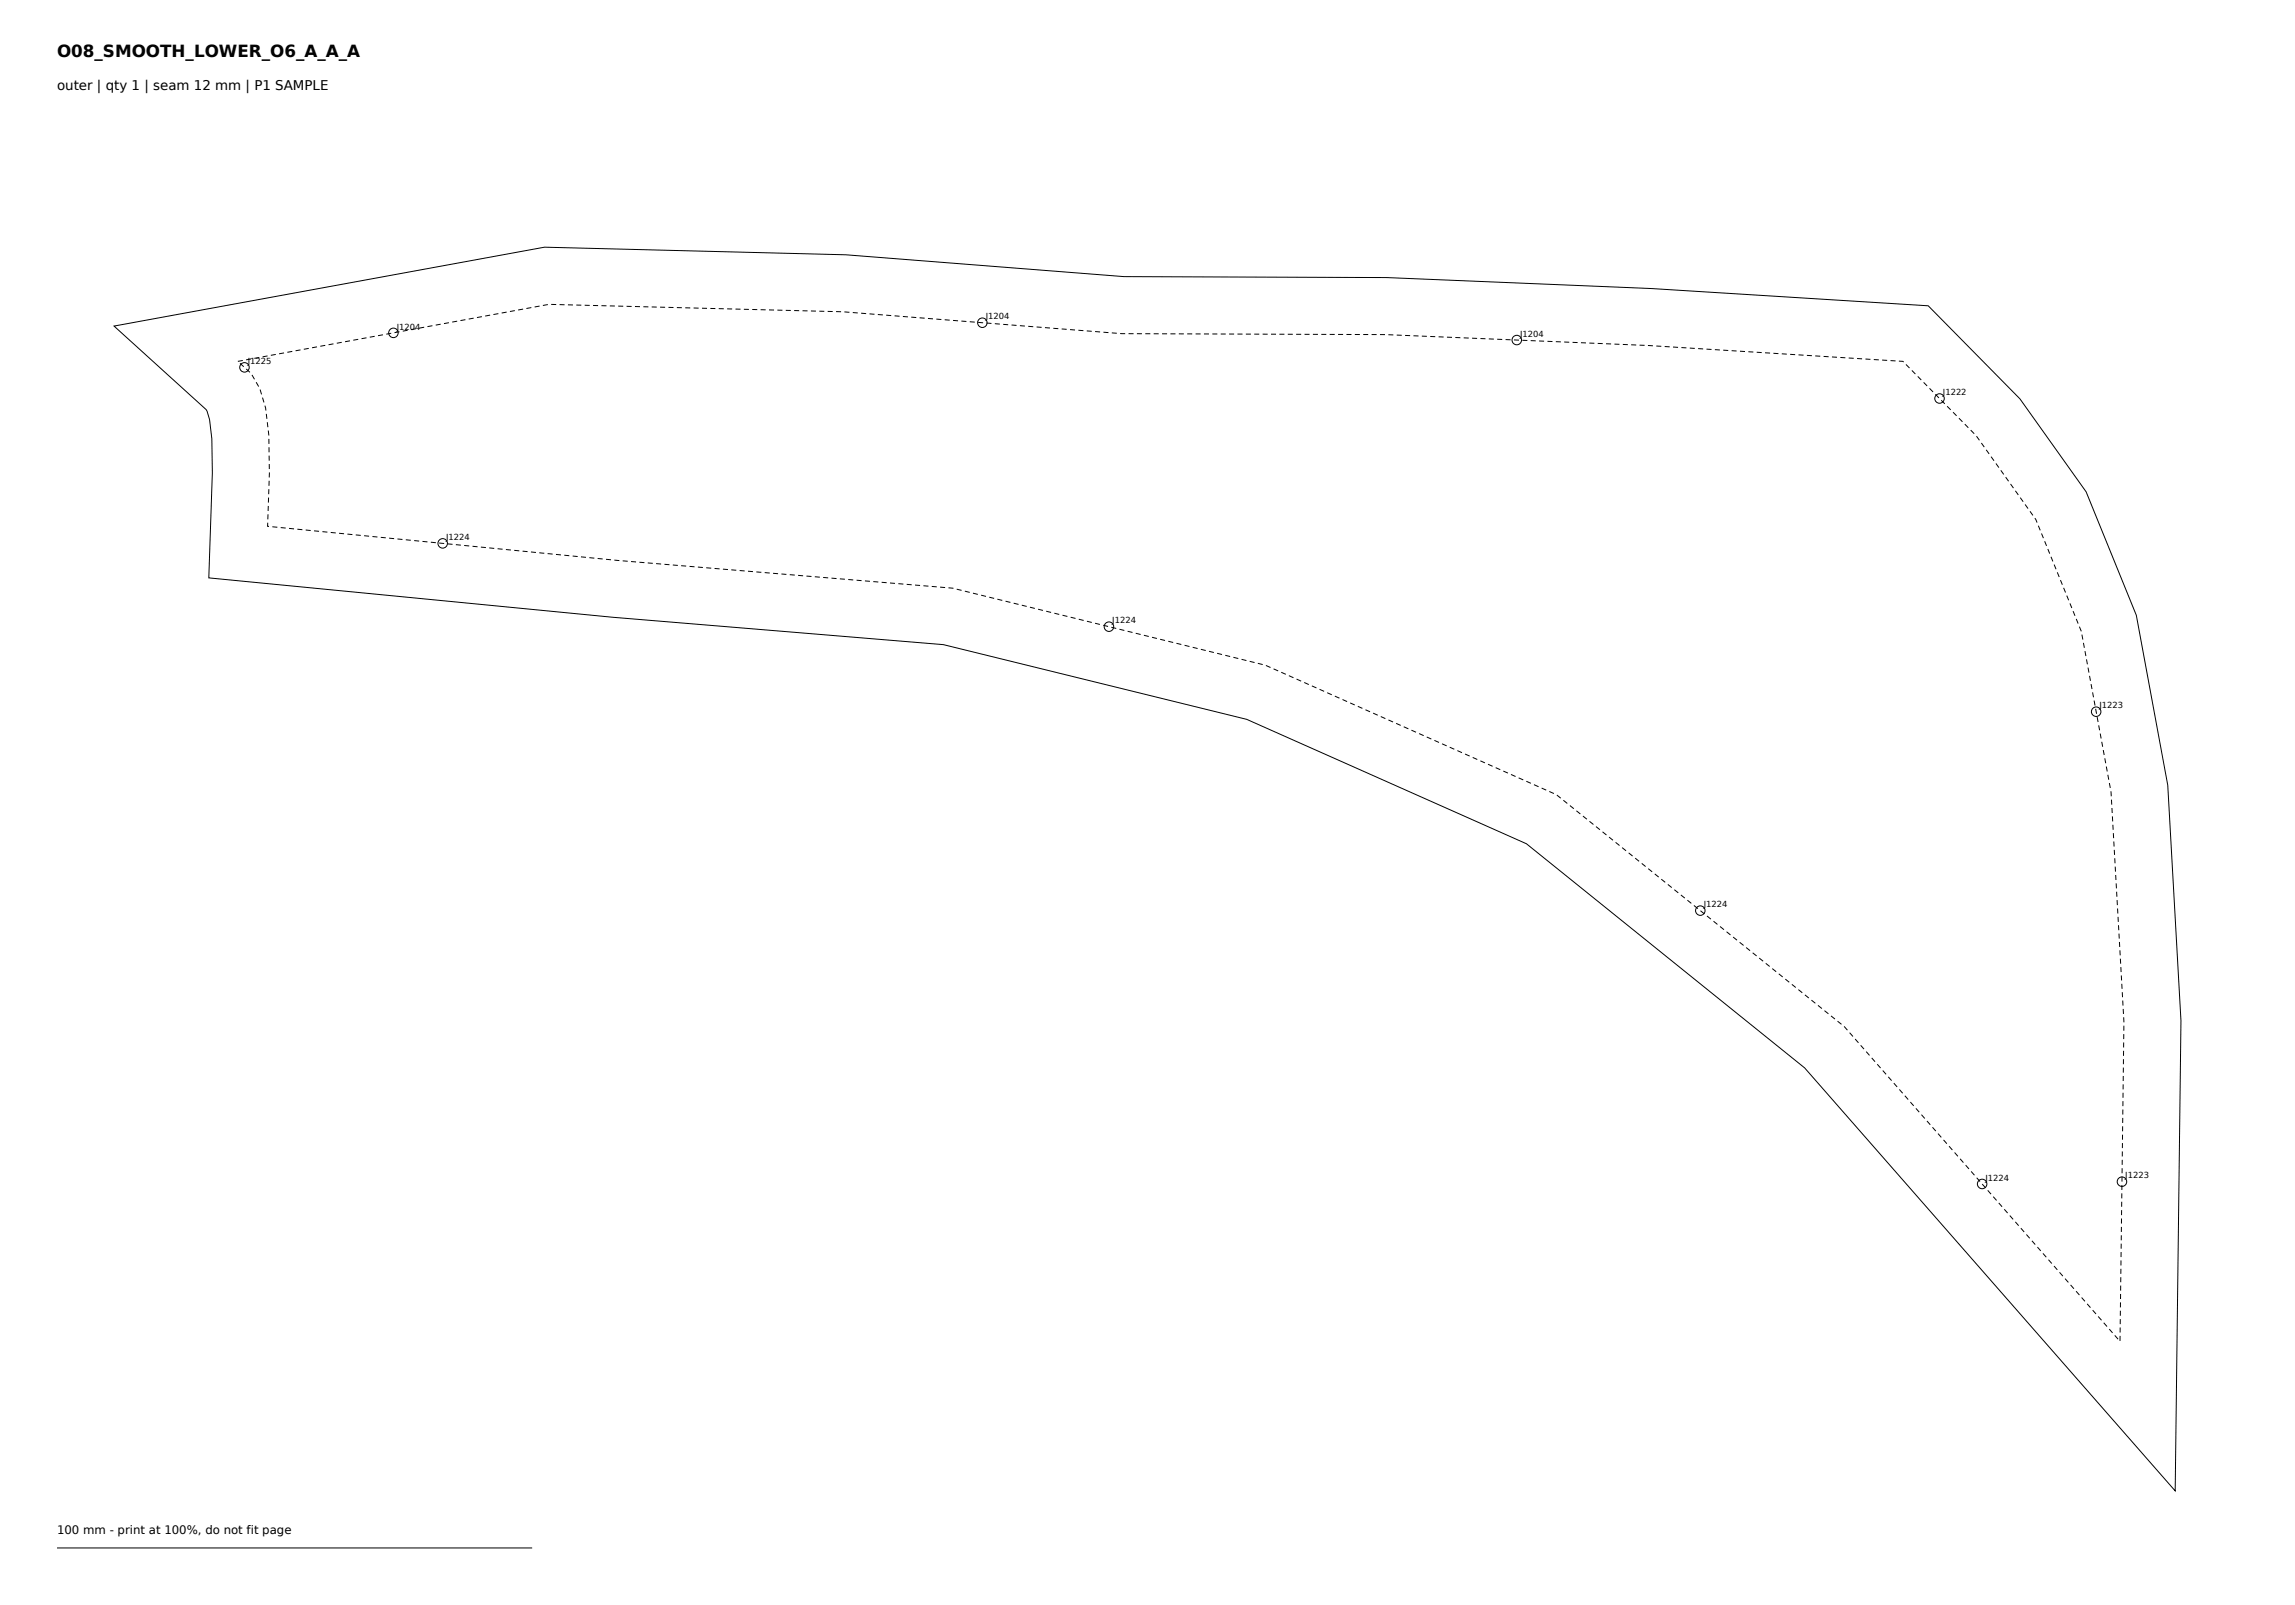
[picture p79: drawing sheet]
<svg xmlns="http://www.w3.org/2000/svg" width="483mm" height="338mm" viewBox="0 0 483 338" stroke-linecap="round" stroke-linejoin="round" font-family="sans-serif">
<defs><g id="words">
<text font-size="3.5" x="12" y="12">O08_SMOOTH_LOWER_O6_A_A_A</text>
<text font-size="2.8" x="12" y="19">outer | qty 1 | seam 12 mm | P1 SAMPLE</text>
<text font-size="2.5" x="12" y="322.6">100 mm - print at 100%, do not fit page</text>
<g font-size="1.8">
<text x="83.5" y="69.3">J1204</text>
<text x="207.4" y="67.2">J1204</text>
<text x="319.9" y="70.8">J1204</text>
<text x="52.2" y="76.6">J1225</text>
<text x="408.9" y="83.1">J1222</text>
<text x="93.9" y="113.6">J1224</text>
<text x="234.1" y="131.1">J1224</text>
<text x="441.9" y="149">J1223</text>
<text x="358.5" y="190.9">J1224</text>
<text x="417.9" y="248.4">J1224</text>
<text x="447.3" y="247.9">J1223</text>
</g>
</g></defs>
<g fill="none" stroke="#000" stroke-width=".21">
<path d="M24 68.6l90.6-16.6 63.4 1.6 58.6 4.6 55.2 .2 55.7 2.3 58.3 3.6 19.3 19.6 13.9 19.6 10.6 25.9 6.6 35.8 2.8 49.5-1.2 98.9-78-88.9-58.6-47.2-58.8-26.2-63.9-15.7-69.6-5.7-85-8.3 .8-22.1-.1-7.2-.5-4-.5-1.8-.2-.3zM12 325.6h100"/>
<circle cx="51.5" cy="77.3" r="1"/>
<circle cx="82.8" cy="70" r="1"/>
<circle cx="206.7" cy="67.9" r="1"/>
<circle cx="319.2" cy="71.5" r="1"/>
<circle cx="408.2" cy="83.8" r="1"/>
<circle cx="93.2" cy="114.3" r="1"/>
<circle cx="233.4" cy="131.8" r="1"/>
<circle cx="441.2" cy="149.7" r="1"/>
<circle cx="357.8" cy="191.6" r="1"/>
<circle cx="417.2" cy="249.1" r="1"/>
<circle cx="446.6" cy="248.6" r="1"/>
</g>
<path d="M50.1 76l65.4-12 61.9 1.6 58.7 4.6 55.5 .2 55.3 2.3 53.6 3.3 15.4 15.6 12.6 17.7 9.5 23.5 6.3 33.8 2.7 48.4-.8 67.2-58.1-66.2-60.6-48.8-61.2-27.3-65.8-16.2-70.5-5.8-73.7-7.2 .4-11.1-.1-8.1-.7-5.7-1.2-4.1-1.9-3.2z" fill="none" stroke="#000" stroke-width=".21" stroke-dasharray="1.1 .7" stroke-linecap="butt"/>
<use href="#words"/>
</svg>
